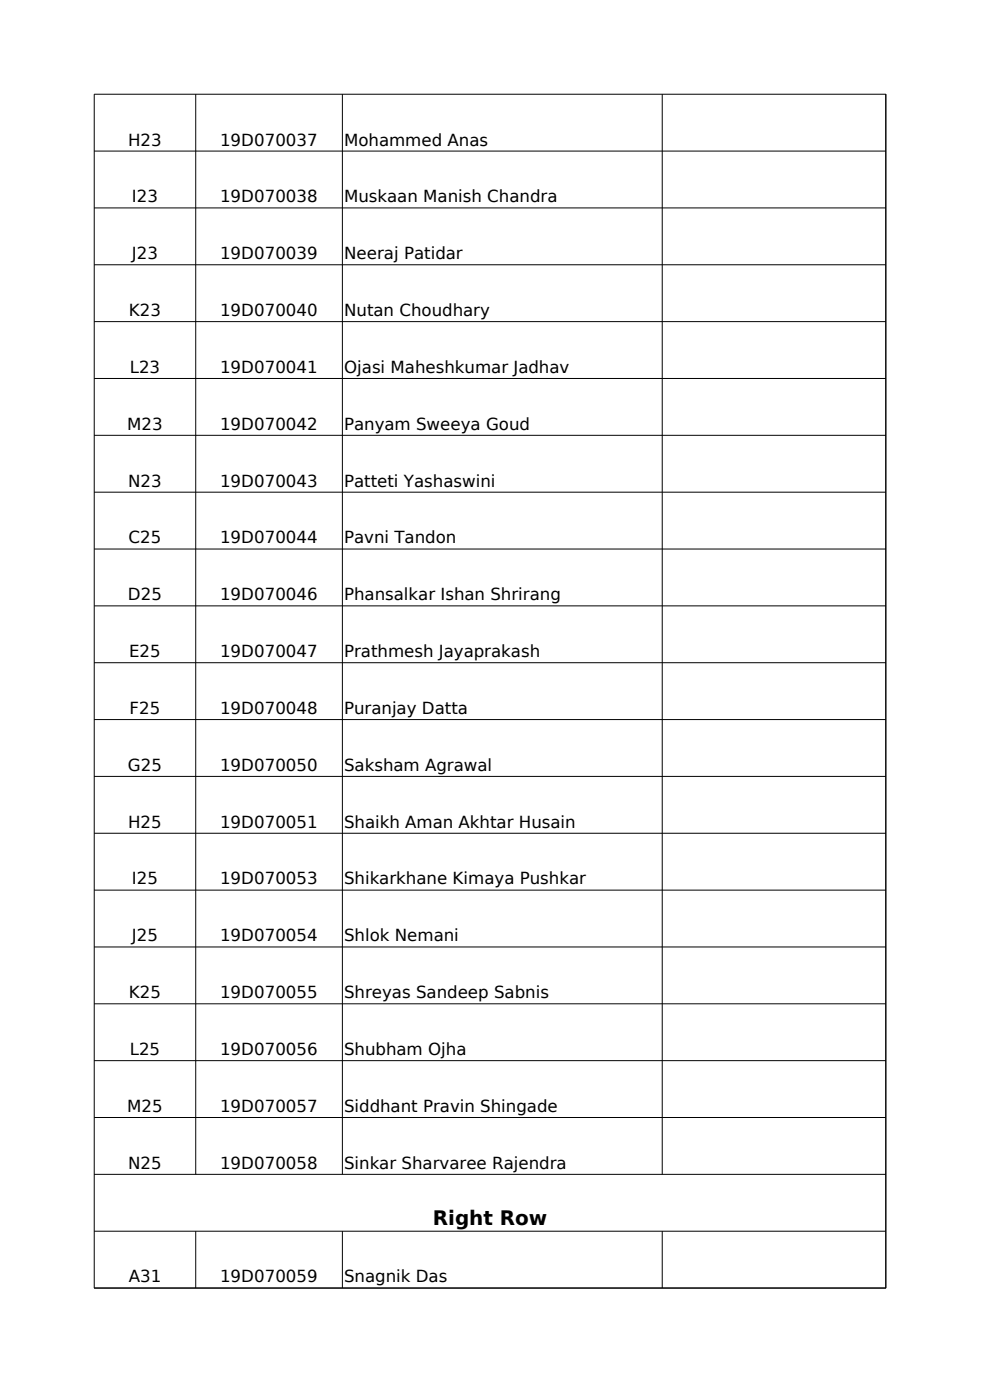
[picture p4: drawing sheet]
<svg xmlns="http://www.w3.org/2000/svg" width="210mm" height="297mm" viewBox="0 0 210 297" stroke-linecap="round" stroke-linejoin="round" font-family="sans-serif">
<defs><g id="words">
<text font-size="4.2" x="91.8" y="259.9">Right Row</text>
<g font-size="3.5">
<text x="27.2" y="30.9">H23</text>
<text x="46.7" y="30.9">19D070037</text>
<text x="73" y="30.9">Mohammed Anas</text>
<text x="28" y="42.9">I23</text>
<text x="46.7" y="42.9">19D070038</text>
<text x="73" y="42.9">Muskaan Manish Chandra</text>
<text x="28" y="55">J23</text>
<text x="46.7" y="55">19D070039</text>
<text x="73" y="55">Neeraj Patidar</text>
<text x="27.3" y="67">K23</text>
<text x="46.7" y="67">19D070040</text>
<text x="73" y="67">Nutan Choudhary</text>
<text x="27.5" y="79.1">L23</text>
<text x="46.7" y="79.1">19D070041</text>
<text x="73" y="79.1">Ojasi Maheshkumar Jadhav</text>
<text x="27" y="91.2">M23</text>
<text x="46.7" y="91.2">19D070042</text>
<text x="73" y="91.2">Panyam Sweeya Goud</text>
<text x="27.2" y="103.2">N23</text>
<text x="46.7" y="103.2">19D070043</text>
<text x="73" y="103.2">Patteti Yashaswini</text>
<text x="27.3" y="115.3">C25</text>
<text x="46.7" y="115.3">19D070044</text>
<text x="73" y="115.3">Pavni Tandon</text>
<text x="27.1" y="127.4">D25</text>
<text x="46.7" y="127.4">19D070046</text>
<text x="73" y="127.4">Phansalkar Ishan Shrirang</text>
<text x="27.4" y="139.4">E25</text>
<text x="46.7" y="139.4">19D070047</text>
<text x="73" y="139.4">Prathmesh Jayaprakash</text>
<text x="27.5" y="151.5">F25</text>
<text x="46.7" y="151.5">19D070048</text>
<text x="73" y="151.5">Puranjay Datta</text>
<text x="27.1" y="163.5">G25</text>
<text x="46.7" y="163.5">19D070050</text>
<text x="73" y="163.5">Saksham Agrawal</text>
<text x="27.2" y="175.6">H25</text>
<text x="46.7" y="175.6">19D070051</text>
<text x="73" y="175.6">Shaikh Aman Akhtar Husain</text>
<text x="28" y="187.6">I25</text>
<text x="46.7" y="187.6">19D070053</text>
<text x="73" y="187.6">Shikarkhane Kimaya Pushkar</text>
<text x="28" y="199.7">J25</text>
<text x="46.7" y="199.7">19D070054</text>
<text x="73" y="199.7">Shlok Nemani</text>
<text x="27.3" y="211.8">K25</text>
<text x="46.7" y="211.8">19D070055</text>
<text x="73" y="211.8">Shreyas Sandeep Sabnis</text>
<text x="27.5" y="223.8">L25</text>
<text x="46.7" y="223.8">19D070056</text>
<text x="73" y="223.8">Shubham Ojha</text>
<text x="27" y="235.9">M25</text>
<text x="46.7" y="235.9">19D070057</text>
<text x="73" y="235.9">Siddhant Pravin Shingade</text>
<text x="27.2" y="247.9">N25</text>
<text x="46.7" y="247.9">19D070058</text>
<text x="73" y="247.9">Sinkar Sharvaree Rajendra</text>
<text x="27.3" y="272.1">A31</text>
<text x="46.7" y="272.1">19D070059</text>
<text x="73" y="272.1">Snagnik Das</text>
</g>
</g></defs>
<g fill="none" stroke="#000" stroke-width=".21">
<path d="M41.5 20v229.2M72.6 20v229.2M140.5 20v229.2M187.9 20v253.3M187.9 20h-167.9v253.3M20 32.1h167.9M20 44.1h167.9M20 56.2h167.9M20 68.2h167.9M20 80.3h167.9M20 92.4h167.9M20 104.4h167.9"/>
<path d="M20 116.5h167.9M20 128.5h167.9M20 140.6h167.9M20 152.7h167.9M20 164.7h167.9M20 176.8h167.9M20 188.8h167.9M20 200.9h167.9M20 213h167.9M20 225h167.9M20 237.1h167.9M20 249.1h167.9"/>
<path d="M20 261.2h167.9M20 273.3h167.9M41.5 261.2v12.1M72.6 261.2v12.1M140.5 261.2v12.1"/>
</g>
<use href="#words"/>
</svg>
